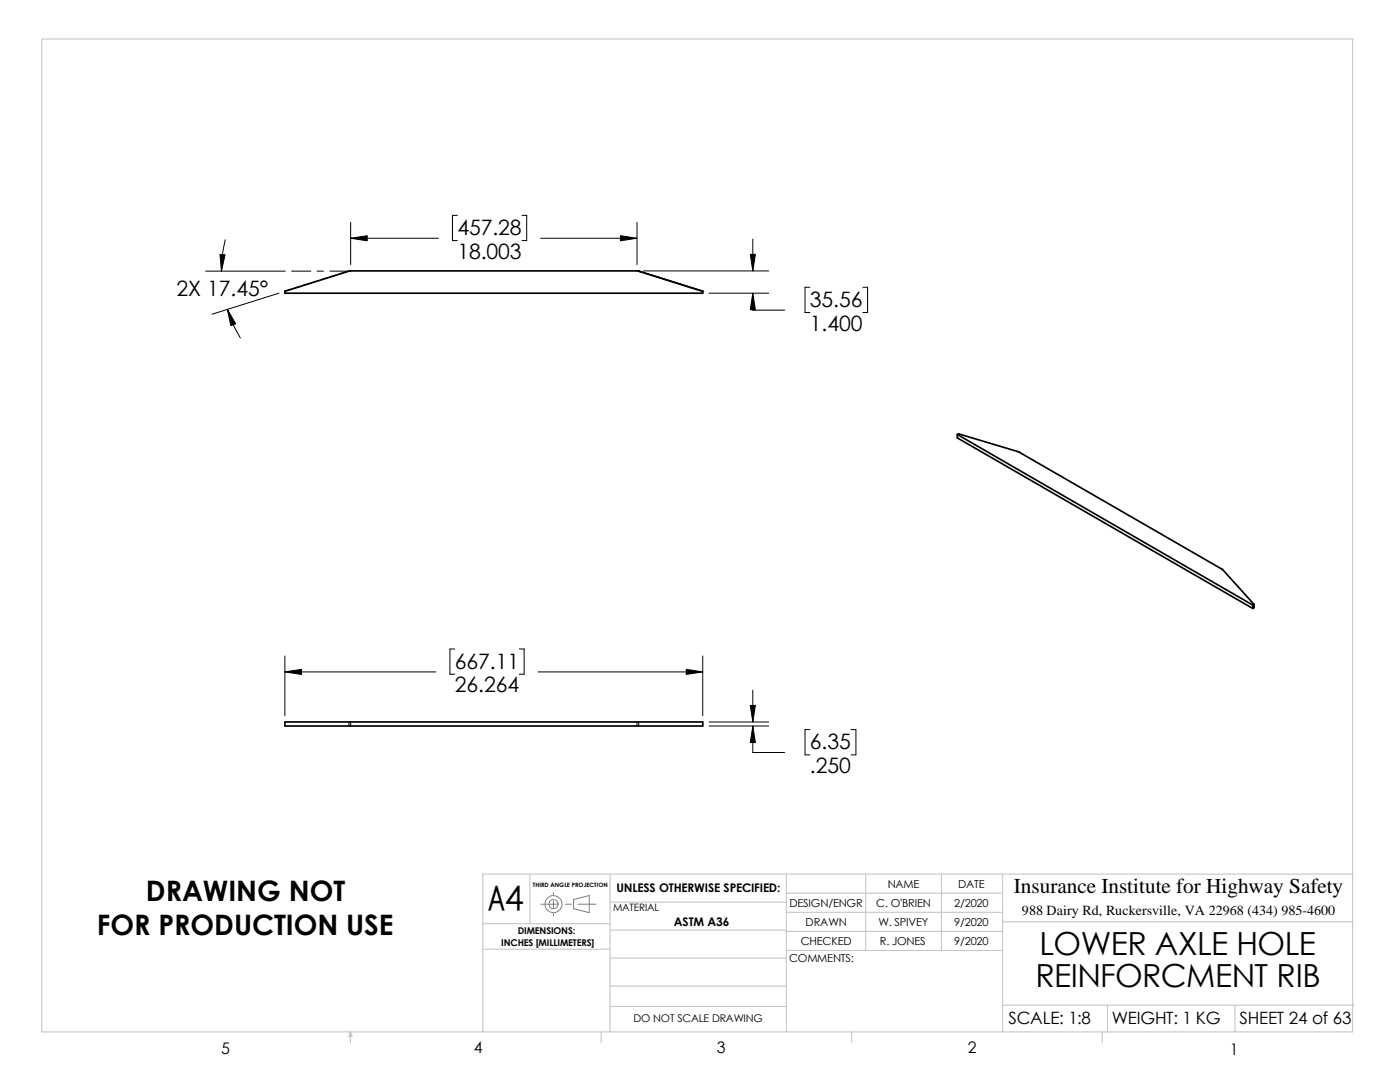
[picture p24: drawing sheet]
<svg xmlns="http://www.w3.org/2000/svg" width="279mm" height="216mm" viewBox="0 0 279 216" stroke-linecap="round" stroke-linejoin="round" font-family="sans-serif">
<defs><g id="words">
<text font-size="7.7" x="97.5" y="181.7">A4</text>
<g font-size="6.3">
<text x="207.4" y="190.6">LOWER AXLE HOLE</text>
<text x="206.7" y="196.9">REINFORCMENT RIB</text>
</g>
<g font-size="5.6">
<text x="29.1" y="179.9">DRAWING NOT</text>
<text x="19.3" y="186.5">FOR PRODUCTION USE</text>
</g>
<g font-size="4.2">
<text x="91.3" y="46.9">457.28</text>
<text x="91.3" y="51.6">18.003</text>
<text x="35.3" y="59">2X 17.45°</text>
<text x="161.6" y="61.2">35.56</text>
<text x="161.6" y="66">1.400</text>
<text x="90.8" y="133.4">667.11</text>
<text x="90.8" y="138.2">26.264</text>
<text x="161.6" y="149.5">6.35</text>
<text x="161.6" y="154.3">.250</text>
<text x="202.4" y="178.3">Insurance Institute for Highway Safety</text>
</g>
<g font-size="3.4">
<text x="201.3" y="204.3">SCALE: 1:8</text>
<text x="221.9" y="204.3">WEIGHT: 1 KG</text>
<text x="247.4" y="204.3">SHEET 24 of 63</text>
</g>
<g font-size="3.2">
<text x="44.2" y="210.2">5</text>
<text x="94.6" y="210.2">4</text>
<text x="143" y="210.2">3</text>
<text x="193.2" y="210.2">2</text>
<text x="245.4" y="210.4">1</text>
</g>
<text font-size="2.8" x="204" y="182.5">988 Dairy Rd, Ruckersville, VA 22968 (434) 985-4600</text>
<g font-size="2.4">
<text x="123" y="178">UNLESS OTHERWISE SPECIFIED:</text>
<text x="134.5" y="184.8">ASTM A36</text>
</g>
<g font-size="2.2">
<text x="177.2" y="177.1">NAME</text>
<text x="191.2" y="177.1">DATE</text>
<text x="157.6" y="180.9">DESIGN/ENGR</text>
<text x="160.8" y="184.7">DRAWN</text>
<text x="174.9" y="180.9">C. O'BRIEN</text>
<text x="175.3" y="184.7">W. SPIVEY</text>
<text x="190.4" y="180.9">2/2020</text>
<text x="190.4" y="184.7">9/2020</text>
<text x="157.5" y="191.9">COMMENTS:</text>
<text x="159.8" y="188.5">CHECKED</text>
<text x="175.6" y="188.5">R. JONES</text>
<text x="190.4" y="188.5">9/2020</text>
</g>
<text font-size="2.1" x="126.4" y="203.9">DO NOT SCALE DRAWING</text>
<text font-size="2" x="122.3" y="181.7">MATERIAL</text>
<g font-size="1.9">
<text x="100" y="188.8">INCHES [MILLIMETERS]</text>
<text x="103.3" y="186.4">DIMENSIONS:</text>
</g>
<text font-size="1.2" x="106.3" y="177.1">THIRD ANGLE PROJECTION</text>
</g></defs>
<g fill="none" stroke="#c0c0c0" stroke-width=".2">
<path d="M8.3 7.8h261.7v198.1h-261.7zM105.7 174.4v9.9M121.8 174.4v31.5M156.9 178.2h43M156.9 174.4v31.5M172.8 174.4v15.3M187.9 174.4v15.3M200.1 174.4v31.5M270 174.4h-173.6v31.5M96.4 189.4h25.4M96.4 184.3h25.4M121.8 180h35.1"/>
<path d="M121.8 191.2h35.1M121.8 196.8h35.1M121.8 185.6h35.1M156.9 182h43M156.9 189.7h43M156.9 185.8h43.2M200.1 183.9h69.9M69.9 205.9v2.2M69.9 205.9l.4 .9h-.7zM120 205.9v2.2M121.8 200.8h35.1M170 205.9v2.2"/>
<path d="M200.1 200.6h70.1M220 205.9v2.2M221 200.6v5.4M246.5 200.6v5.3"/>
</g>
<g fill="none" stroke="#808080" stroke-width=".2">
<path d="M110.4 178.1v.4M110.4 179.8v1.3M114.5 179.5l3.1-.8v3.4l-3.1-.8zM107.9 180.4h3.6M110.4 182.3v.5M112.8 180.4h1.2M115.3 180.4h3.6"/>
<circle cx="110.4" cy="180.4" r=".92"/>
<circle cx="110.5" cy="180.4" r="1.71"/>
</g>
<path d="M56.9 58.1h.1M58 57.7l-1.1 .4M59.9 57.2l-1.3 .3M61.7 56.6l-1.2 .3M63.5 56l-1.2 .4M65.3 55.4l-1.2 .4M67.1 54.9l-1.2 .3M69.7 54.1l-2 .6M69.6 144.1v.8M70 144.1v.8M127.1 144.1v.8M127.5 144.1v.8" fill="none" stroke="#000" stroke-width=".21"/>
<path d="M127.5 54.1h-57.7l-12.9 4v.4h83.4v-.4M127.5 54.1h.1M127.5 54.1l12.8 4M140.3 58.1h.1M191.1 86.7l.2-.1 12.2 3.7 40.4 23.3 6.4 7M191.1 86.7l58.9 34M191.1 86.7v.7l58.9 34M250 120.7v.7M250.3 120.6l-.3 .1M250.3 120.6v.6l-.3 .2M56.9 144.1h83.4v.8h-83.4z" fill="none" stroke="#000" stroke-width=".34"/>
<g fill="none" stroke="#000" stroke-width=".2">
<path d="M41 54.1h15.9M45 47.8a23.2 23.2 0 0 0-.8 6.3M55.7 58.5l-13.4 4.2M58.2 54.1h3.8M63.3 54.1h1.3M65.8 54.1h3.8M70 44.4v8.4M70 47.5h17.5M91.3 43h-1v5h1M104.2 43h.9v5h-.9M107.9 47.5h19.2M127.1 44.4v8.4"/>
<path d="M128.4 54.1h25M141.5 58.5h11.9M150.2 47.7v6.4M150.2 58.5v3.4h6.4M161.6 57.3h-.9v5.1h.9M172.2 57.3h.9v5.1h-.9M45.4 61.7a22.7 22.7 0 0 0 2.6 5.7M56.9 130.9v11.9M56.9 134.1h30.1M90.8 129.5h-1v5h1M103.6 129.5h1v5h-1M107.4 134.1h32.9"/>
<path d="M140.3 130.9v11.9M150.2 137.7v6.4M141.5 144.1h11.9M141.5 144.9h11.9M150.2 144.9v5.3h6.4M161.6 145.6h-.9v5h.9M169.8 145.6h1v5h-1"/>
</g>
<path d="M43.9 50.8h1l-.7 3.3zM70 47.5l3.3-.5v1zM123.8 47l3.3 .5-3.3 .5zM150.2 58.5l.5 3.3h-1zM149.7 50.8h1l-.5 3.3zM45.4 61.7l1.6 2.9-.9 .4zM56.9 134.1l3.3-.5v1zM136.9 133.6l3.4 .5-3.4 .5zM149.7 140.8h1l-.5 3.3zM150.2 144.9l.5 3.3h-1z" fill="#000" stroke="#000" stroke-width=".2"/>
<use href="#words"/>
</svg>
